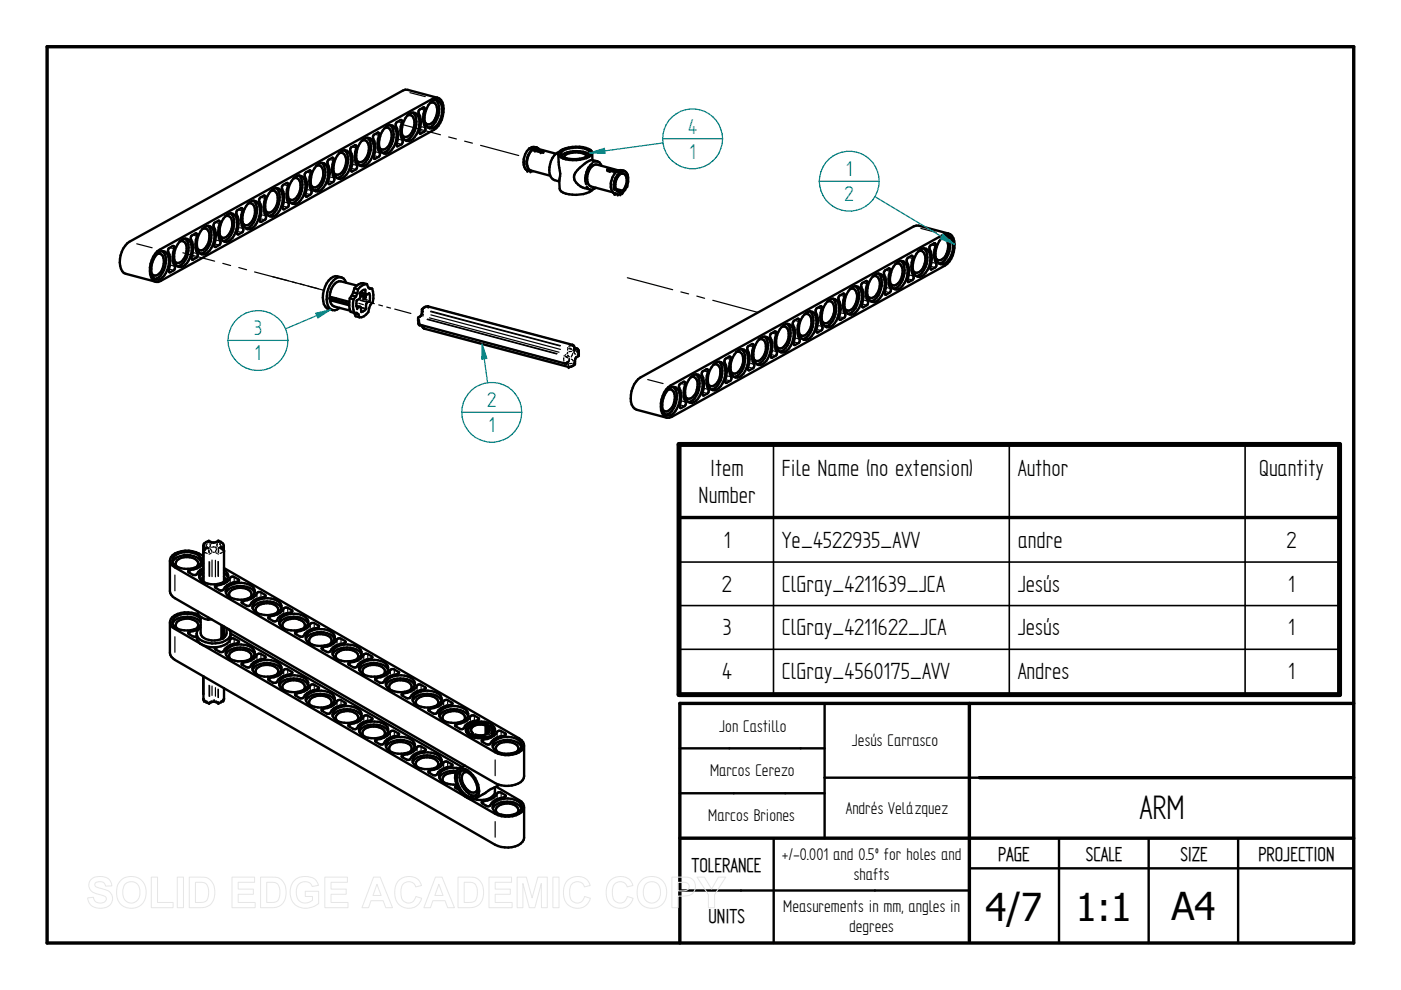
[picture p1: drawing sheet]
<svg xmlns="http://www.w3.org/2000/svg" width="297mm" height="210mm" viewBox="0 0 297 210" stroke-linecap="round" stroke-linejoin="round" font-family="sans-serif">
<defs><g id="words">
<g font-size="8.1">
<text x="241.6" y="173.7">ARM</text>
<text x="208.9" y="195.3">4/7</text>
<text x="228.1" y="195.3">1:1</text>
<text x="248.4" y="195.1">A4</text>
</g>
<g font-size="5.6">
<text x="150.6" y="100.9">Item</text>
<text x="165.8" y="100.9">File Name (no extension)</text>
<text x="215.8" y="100.9">Author</text>
<text x="267" y="100.9">Quantity</text>
<text x="148.1" y="106.6">Number</text>
<text x="153.5" y="116.2">1</text>
<text x="165.8" y="116.2">Ye_4522935_AVV</text>
<text x="215.8" y="116.2">andre</text>
<text x="272.8" y="116.2">2</text>
<text x="153.1" y="125.5">2</text>
<text x="165.8" y="125.5">ClGray_4211639_JCA</text>
<text x="215.8" y="125.5">Jesús</text>
<text x="273.1" y="125.5">1</text>
<text x="153.2" y="134.7">3</text>
<text x="165.8" y="134.7">ClGray_4211622_JCA</text>
<text x="215.8" y="134.7">Jesús</text>
<text x="273.1" y="134.7">1</text>
<text x="153.1" y="144">4</text>
<text x="165.8" y="144">ClGray_4560175_AVV</text>
<text x="215.8" y="144">Andres</text>
<text x="273.1" y="144">1</text>
</g>
<g font-size="5.1" fill="#008080">
<text x="145.9" y="28.4">4</text>
<text x="146.2" y="33.7">1</text>
<text x="179.4" y="37.4">1</text>
<text x="179.1" y="42.6">2</text>
<text x="53.9" y="71.1">3</text>
<text x="54.1" y="76.4">1</text>
<text x="103.3" y="86.4">2</text>
<text x="103.6" y="91.7">1</text>
</g>
<g font-size="4.8">
<text x="146.6" y="184.8">TOLERANCE</text>
<text x="211.6" y="182.5">PAGE</text>
<text x="230.2" y="182.5">SCALE</text>
<text x="250.3" y="182.5">SIZE</text>
<text x="266.8" y="182.5">PROJECTION</text>
<text x="150.2" y="195.8">UNITS</text>
</g>
<g font-size="4.1">
<text x="152.5" y="155.1">Jon Castillo</text>
<text x="180.6" y="158.2">Jesús Carrasco</text>
<text x="150.5" y="164.5">Marcos Cerezo</text>
<text x="179.3" y="172.6">Andrés Velázquez</text>
<text x="150.2" y="174.1">Marcos Briones</text>
<text x="165.8" y="182.4">+/-0.001 and 0.5º for holes and</text>
<text x="181" y="186.6">shafts</text>
<text x="166.1" y="193.5">Measurements in mm, angles in</text>
<text x="180" y="197.6">degrees</text>
</g>
</g></defs>
<path d="M10 9.9h277v190h-277zM205.5 149.1v50.5M287 149.1h-142.9v50.8M144.1 177.7h142.9M207.6 164.9h79.4" fill="none" stroke="#000" stroke-width=".72"/>
<g fill="none" stroke="#000" stroke-width=".51">
<path d="M58.5 39.9a3.1 3.1 0 0 1 .6 3.3 3.1 3.1 0 0 1-2.1 2.6M60 39.2l.9-.4 .1 .6a5 5 0 0 0 .3 3.9l-.2 .5-.9 .6-.3-.2v-.4a4.6 4.6 0 0 0-.1-3.9zM62.2 37.8a1.14 1.14 0 0 1 1.2 .3 1.14 1.14 0 0 1 .3 1.2 3.2 3.2 0 0 1-1.7 3.1l-.6-.2-.3-.2M62.2 37.8a1.32 1.32 0 0 1 1.5-.5 1.32 1.32 0 0 1 1 1.2 4.7 4.7 0 0 1-1.8 4.6 1.37 1.37 0 0 1-1.8-1.4 4.9 4.9 0 0 1 1.1-3.9zM63.4 37.2a3.1 3.1 0 0 1 .6 3.3 3.1 3.1 0 0 1-2.2 2.6M64.9 36.5l.8-.4 .2 .6a5 5 0 0 0 .2 3.9l-.1 .5-.9 .6-.3-.1v-.5a4.8 4.8 0 0 0-.2-3.9zM67.1 35.2a1.14 1.14 0 0 1 1.2 .2 1.14 1.14 0 0 1 .2 1.2 3.2 3.2 0 0 1-1.7 3.2l-.6-.2-.2-.3M67.1 35.2a1.32 1.32 0 0 1 1.4-.6 1.32 1.32 0 0 1 1 1.3 4.7 4.7 0 0 1-1.7 4.6 1.37 1.37 0 0 1-1.9-1.5 4.9 4.9 0 0 1 1.2-3.8zM68.2 34.5a3.4 3.4 0 0 1 .4 4 2.87 2.87 0 0 1-2 1.9M69.7 33.9l.9-.5 .1 .6a5 5 0 0 0 .2 4l-.1 .4-.9 .6-.3-.1v-.5a4.8 4.8 0 0 0-.2-3.9zM71.9 32.5a1.32 1.32 0 0 1 1.5-.6 1.32 1.32 0 0 1 .9 1.3 4.2 4.2 0 0 1-2.1 4.7 1.8 1.8 0 0 1-1.5-2.2 4.9 4.9 0 0 1 1.2-3.2zM71.9 32.5a.97 .97 0 0 1 1.4 .9 3.2 3.2 0 0 1-1.6 3.6h-.4l-.5-.3"/>
<path d="M73 31.9a3.4 3.4 0 0 1 .4 4 2.87 2.87 0 0 1-1.9 1.9M74.5 31.2l.9-.4 .1 .6a4.8 4.8 0 0 0 .2 3.9l-.1 .5-.9 .5-.2-.1v-.4a5 5 0 0 0-.3-4zM76.7 29.8a1.32 1.32 0 0 1 1.5-.6 1.32 1.32 0 0 1 1 1.3 4.5 4.5 0 0 1-1.7 4.6 1.35 1.35 0 0 1-1.9-1.4 4.9 4.9 0 0 1 1.1-3.9zM76.7 29.8a.94 .94 0 0 1 1.4 .9 3.2 3.2 0 0 1-1.6 3.7h-.3l-.6-.4M77.8 29.2a3.3 3.3 0 0 1 .4 4 2.87 2.87 0 0 1-1.9 1.9M79.2 28.7l1-.6 .1 .6a4.8 4.8 0 0 0 .3 3.9v.3a1.48 1.48 0 0 1-1.2 .8l-.1-.6a5 5 0 0 0-.2-3.9zM81.5 27.2a1.35 1.35 0 0 1 1.5-.6 1.35 1.35 0 0 1 1 1.2 4.6 4.6 0 0 1-1.7 4.6 1.35 1.35 0 0 1-1.9-1.4 5.2 5.2 0 0 1 1.1-3.8zM81.6 27.2a.94 .94 0 0 1 1.4 .9 3.3 3.3 0 0 1-1.7 3.6l-.6-.1-.2-.3M82.7 26.5a3.3 3.3 0 0 1 .4 4 2.87 2.87 0 0 1-2 1.9M84 26l1.1-.6 .1 .6a4.8 4.8 0 0 0 .2 3.9l-.3 .7-.7 .4-.3-.1v-.5a5 5 0 0 0-.2-3.9zM86.4 24.5a1.35 1.35 0 0 1 1.4-.6 1.35 1.35 0 0 1 1.1 1.2 4.6 4.6 0 0 1-1.8 4.7 1.35 1.35 0 0 1-1.9-1.5 5.2 5.2 0 0 1 1.2-3.8zM86.4 24.5a.98 .98 0 0 1 1.4 .9 3.3 3.3 0 0 1-1.7 3.6l-.6-.1-.2-.3"/>
<path d="M87.5 23.9a3.3 3.3 0 0 1 .4 4 3.2 3.2 0 0 1-1.9 1.9M88.9 23.3l1-.5 .1 .6a4.9 4.9 0 0 0 .2 3.9l-.2 .6-.9 .5-.2-.7a4.9 4.9 0 0 0-.2-3.9zM91.2 21.8a1.33 1.33 0 0 1 1.5-.6 1.33 1.33 0 0 1 1 1.3 4.6 4.6 0 0 1-1.8 4.6 1.39 1.39 0 0 1-1.9-1.4 5.2 5.2 0 0 1 1.2-3.9zM91.2 21.8a.98 .98 0 0 1 1.4 .9 3.3 3.3 0 0 1-1.6 3.7h-.4l-.5-.4M92.4 21.2a4 4 0 0 1-.4 5.1l-.4 .4-.8 .4M92.8 20.7l-6.4-1.6-.5-.1-.5 .2-58 32.1a5.1 5.1 0 0 0-1.5 6.2l.7 .5 6.4 1.7M111.9 36.2l.5 .1M112.2 31.5a4.2 4.2 0 0 0-1.2 3.4l.3 .8 .5 .5M112.3 31.5l.5 .1 .1 .2M112.5 36.3h.5M112.7 31.2v.4M112.7 31.2h.7"/>
<path d="M112.7 31.8a3.9 3.9 0 0 0-.9 3.6M112.8 31.2l.4 .1 .1 .2M112.9 31.8a3.3 3.3 0 0 0-.7 4.2l4.4 1.3M112.9 31.8l1.7 .5M112.9 31.8l1.9 .5M113.3 31.2l.4 .1M113.3 31.5l1.8 .5M113.3 31.5h.5l4.1 1.1M113.7 31.3l.6 .3M114.6 32.3h.1M114.9 32.3h.1M115 32.2h.1"/>
<path d="M116.5 36.7l.3 .8M116.8 34.2l-.3 1.3v1.1M116.8 37.6l.8 .6 1 .3M118.1 32.4l-.5 .5-.8 1.3M118.4 32.7l.2 2.9a5.1 5.1 0 0 1 0 2.7l.1 1.7a1.48 1.48 0 0 0 1.3 1.1 7.8 7.8 0 0 0 5.4-.6l.3-.3M118.5 32.3l-.3 .1M118.5 32.2a6.7 6.7 0 0 1 6.7-.4 .71 .71 0 0 1 .1 1.2 6.8 6.8 0 0 1-6.4 .4 .74 .74 0 0 1-.4-1.2zM119.2 32.1a5.7 5.7 0 0 1 5.6-.1l.2 .3a1.04 1.04 0 0 1-.9 1 6.3 6.3 0 0 1-4.9-.1 .64 .64 0 0 1 0-1.1zM124.4 33.2a1.11 1.11 0 0 0-1.2-.8h-1.8a1.82 1.82 0 0 0-1.8 1M124.4 39.6a1.15 1.15 0 0 0 1.9 .2M124.9 32.8a5.6 5.6 0 0 0-5.9 .2M125.6 32.4v1.5"/>
<path d="M125.6 34.6a4.7 4.7 0 0 0-1.4 4.4M126.7 34.2l-1.2-.3a7.7 7.7 0 0 0-3.7 3.1l-.1 .3a2.72 2.72 0 0 0 2.2 2.6l1.1 .3M126.7 34.2l-1 .1M126.7 34.2l.4 .2 .3 .4M127.4 34.9l.1 .3M128.9 36.1l1.7 .4M129 35.8h.2M129.2 35.8h.1M129.3 36.2h.1M129.4 35.8l1.8 .4M130.7 36.4a4.2 4.2 0 0 0-1.2 3.4l.4 1M130.8 36.4l.4 .1 .2 .6a2.84 2.84 0 0 0-.6 3.4"/>
<path d="M131.2 36.2l-4.7-1.3a2.72 2.72 0 0 0-2 3.2 1.44 1.44 0 0 0 .8 1.4l4.6 1.3M131.2 36.1h.7M131.2 36.7a4 4 0 0 0-.9 3.6M131.3 36.1l.4 .1 .1 .6M131.4 36.7l.4 .1M131.8 36.1l.4 .1M131.8 36.8a.88 .88 0 0 1 1 1 3.1 3.1 0 0 1-.8 2.6M132.2 36.2a2.22 2.22 0 0 1 .9 2.9l-.1 .4M132.9 39.5l-.4 .8-.6 .6h-.4M33.3 53.9a.94 .94 0 0 1 1.4 .9 3.2 3.2 0 0 1-1.6 3.6h-.4l-.5-.4M33.3 53.9a1.32 1.32 0 0 1 1.4-.6 1.32 1.32 0 0 1 1 1.2 4.3 4.3 0 0 1-2.1 4.8 1.75 1.75 0 0 1-1.5-2.3 4.7 4.7 0 0 1 1.2-3.1zM33.3 53.3l58.5-32.4a1.49 1.49 0 0 1 2.2 1.4 5.3 5.3 0 0 1-2 5.2l-57.9 32.1a1.51 1.51 0 0 1-2.3-1.4 5.8 5.8 0 0 1 1.5-4.9z"/>
<path d="M34.4 53.3a3.8 3.8 0 0 1 .1 4.5 2.33 2.33 0 0 1-1.7 1.3M35.7 52.7l1.1-.5h.1v.5a4.4 4.4 0 0 0 .2 3.9l-.1 .6-.9 .5-.3-.1v-.4a5 5 0 0 0-.2-4zM38.1 51.2a1.32 1.32 0 0 1 1.5-.6 1.32 1.32 0 0 1 1 1.3 4.6 4.6 0 0 1-1.8 4.6 1.16 1.16 0 0 1-1.7-.9 4.7 4.7 0 0 1 1-4.4zM38.1 51.2a1.17 1.17 0 0 1 1.2 .3 1.17 1.17 0 0 1 .3 1.2 3.2 3.2 0 0 1-1.7 3.1h-.4l-.5-.5M39.2 50.6a3.8 3.8 0 0 1 .1 4.6 2.33 2.33 0 0 1-1.6 1.3M40.6 50l1-.5 .1 .1v.5a4.5 4.5 0 0 0 .2 3.9l-.1 .5-.9 .5-.3-.1v-.5a4.5 4.5 0 0 0-.2-3.9zM42.9 48.6a1.31 1.31 0 0 1 1.5-.7 1.31 1.31 0 0 1 1 1.3 4.6 4.6 0 0 1-1.8 4.6 1.35 1.35 0 0 1-1.8-1.4 4.8 4.8 0 0 1 1.1-3.8zM42.9 48.5a1.17 1.17 0 0 1 1.2 .3 1.17 1.17 0 0 1 .3 1.2 3.2 3.2 0 0 1-1.7 3.1h-.4l-.5-.4M44.1 47.9a3.8 3.8 0 0 1 0 4.6 2.33 2.33 0 0 1-1.6 1.3M45.4 47.4l1-.6 .2 .6a4.5 4.5 0 0 0 .2 3.9l-.2 .5-.8 .6-.3-.1v-.5a4.5 4.5 0 0 0-.2-3.9zM47.7 45.8a1.16 1.16 0 0 1 1.2 .3 1.16 1.16 0 0 1 .3 1.2 3.2 3.2 0 0 1-1.7 3.1h-.3l-.6-.4M47.7 45.9a1.31 1.31 0 0 1 1.5-.7 1.31 1.31 0 0 1 1 1.3 4.6 4.6 0 0 1-1.7 4.6 1.35 1.35 0 0 1-1.9-1.4 4.8 4.8 0 0 1 1.1-3.8z"/>
<path d="M48.9 45.2a4 4 0 0 1-.3 5.1l-.4 .5-.9 .3M50.2 44.7l1.1-.6 .1 .6a4.9 4.9 0 0 0 .2 3.9l-.1 .5-.9 .6-.3-.1v-.5a4.4 4.4 0 0 0-.2-3.9zM52.6 43.2a1.32 1.32 0 0 1 1.5-.6 1.32 1.32 0 0 1 .9 1.3 4.6 4.6 0 0 1-1.7 4.6 1.37 1.37 0 0 1-1.9-1.5 4.9 4.9 0 0 1 1.2-3.8zM52.6 43.2a1.16 1.16 0 0 1 1.2 .2 1.16 1.16 0 0 1 .3 1.2 3.2 3.2 0 0 1-1.7 3.2h-.4l-.5-.5M53.7 42.5a4 4 0 0 1-.3 5.2l-.4 .4-.8 .3M55.2 41.9l.9-.5 .1 .6a5 5 0 0 0 .2 4l-.1 .5-.9 .5-.3-.1v-.5a4.4 4.4 0 0 0-.2-3.9zM57.4 40.5a1.16 1.16 0 0 1 1.2 .3 1.16 1.16 0 0 1 .3 1.2 2.72 2.72 0 0 1-2 3.1l-.6-.4M57.4 40.5a1.32 1.32 0 0 1 1.5-.6 1.32 1.32 0 0 1 1 1.3 4.7 4.7 0 0 1-1.8 4.6 1.37 1.37 0 0 1-1.8-1.5 4.9 4.9 0 0 1 1.1-3.8zM72.3 58.8a2.26 2.26 0 0 0-3 1.3 5.1 5.1 0 0 0-.3 4.9l.3 .4 1.2 .3M73.4 59.9a1.47 1.47 0 0 0-1.2-1.1 1.47 1.47 0 0 0-1.5 .7 5.2 5.2 0 0 0-.9 5.7l.7 .5M129.9 40.8l.4 .3M130.3 41.1h.1"/>
<path d="M130.4 41.1l.5 .1M130.6 40l1.4 .4M130.8 40.5l.6 .1M130.8 40.5l.7 .2M131 41.2h.5M131.5 40.7v.4M132 40.4v.5M182.8 60l.9-.4 .2 .6a5 5 0 0 0 .2 3.9l-.2 .5-.9 .6-.2-.2v-.4a4.8 4.8 0 0 0-.2-3.9zM185 58.6a1.32 1.32 0 0 1 1.5-.6 1.32 1.32 0 0 1 1 1.3 4.5 4.5 0 0 1-1.7 4.6 1.39 1.39 0 0 1-1.9-1.5 4.9 4.9 0 0 1 1.1-3.8zM185.1 58.6a.94 .94 0 0 1 1.4 .9 3.3 3.3 0 0 1-1.7 3.7l-.6-.2-.3-.2M186.2 58a3.4 3.4 0 0 1 .4 4 2.87 2.87 0 0 1-2 1.9M187.7 57.3l.8-.4 .2 .6a5 5 0 0 0 .2 3.9v.3a1.59 1.59 0 0 1-1.2 .8l-.1-.6a5 5 0 0 0-.2-3.9z"/>
<path d="M189.9 56a1.35 1.35 0 0 1 1.5-.6 1.35 1.35 0 0 1 1 1.2 4.7 4.7 0 0 1-1.8 4.7 1.39 1.39 0 0 1-1.9-1.5 5.4 5.4 0 0 1 1.2-3.8zM189.9 56a.94 .94 0 0 1 1.4 .9 3.3 3.3 0 0 1-1.7 3.6l-.6-.1-.2-.3M191 55.3a3.4 3.4 0 0 1 .4 4 2.87 2.87 0 0 1-2 1.9M192.5 54.7l.9-.5 .1 .6a5 5 0 0 0 .2 4v.2a1.59 1.59 0 0 1-1.2 .8l-.1-.6a5 5 0 0 0-.2-3.9zM194.7 53.3a1.35 1.35 0 0 1 1.5-.6 1.35 1.35 0 0 1 1 1.3 4.6 4.6 0 0 1-1.8 4.5 1.35 1.35 0 0 1-1.9-1.4 5.4 5.4 0 0 1 1.2-3.8zM194.7 53.3a.94 .94 0 0 1 1.4 .9 3.2 3.2 0 0 1-1.6 3.6l-.7-.1-.2-.3M195.8 52.7a3.3 3.3 0 0 1 .4 3.9 2.92 2.92 0 0 1-1.9 1.9M197.2 52.1l1-.5 .1 .6a4.8 4.8 0 0 0 .2 3.8l-.2 .7-.9 .5-.1-.6a5 5 0 0 0-.2-4zM199.5 50.6a1.35 1.35 0 0 1 1.5-.6 1.35 1.35 0 0 1 1 1.3 4.3 4.3 0 0 1-2.1 4.7 1.79 1.79 0 0 1-1.6-2.2 5.7 5.7 0 0 1 1.2-3.2zM199.6 50.6a.94 .94 0 0 1 1.4 .9 3.2 3.2 0 0 1-1.7 3.7l-.6-.2-.2-.2M200.7 50a3.8 3.8 0 0 1 0 4.6 2.33 2.33 0 0 1-1.6 1.3M201.1 49.5l-6.3-1.7-1.1 .2-57.9 32.1a5.2 5.2 0 0 0-1.6 6.2l.8 .6 6.3 1.7"/>
<path d="M69.9 63.3a1.76 1.76 0 0 0 1 1.7l3.3 .9M69.9 63.3l.1-.3h.2l3.9 1M69.9 63.3l.3 .4 3.8 1M70.1 63.2h.1M70.1 63v.1M70.1 63.3l.2 .2M70.2 63.4l3.8 1M70.4 63.6l3.6 .9M71.2 63.2l.1 .5M72 65.3l-1 .5-.5-.1M74.2 63.2a4.8 4.8 0 0 0 .1 2.9l.8 .2M74.2 63.2l.8 .3"/>
<path d="M74.6 62.7l-.4 .5M74.6 62.7l.9 .2M74.9 62l.9 .2M74.9 62l-.3 .7M75 63.5a4.8 4.8 0 0 0 .1 2.8M75 66.3l.1 .1M75.1 66.4l.3 .7 .8 .2M75.1 66.4l.9 .2M75.1 61.1l-.2 .9M75.1 61.1l.8 .2M75.1 66.3h.5l.4 .3M75.5 62.9l-.5 .6"/>
<path d="M75.6 64.9l.8 .1M75.6 64.9l.1 .4M75.6 60.5l-3.3-.9a2.45 2.45 0 0 0-2.2 2.3l-.2 1.4M75.8 62.2l-.3 .7M75.9 61.3l-.1 .9M76 66.6l.2 .7M76.4 62.1l1.3 .4M76.4 62.1v.7M76.4 62.6l1 .3M76.4 62.8l-.1 .5-.7 .4v1.2M76.4 62.8l.8 .2M77.3 63h.1"/>
<path d="M77.4 62.4l.1 .1M77.4 61.4l-.7 .3-.3 .4M77.5 61.5v.7l.1 .3M77.5 62.6l.1 .1M77.6 62.7v.1M77.8 60.2l.3 .7 .3 .3h.5M77.8 60.2a2 2 0 0 0-2.7 .9M77.8 60.2a2.37 2.37 0 0 0-1.9 1.1M78.1 61l.8 .2M78.3 62.2l-.7 .3M78.3 62.2l.1 1.6-.5 .3a1.41 1.41 0 0 0-.3 1.4 .91 .91 0 0 1-1 .5l-.1-.8-.3-.1-.5 .2M78.9 61.2a5.2 5.2 0 0 1 .1 2.9l-.5 .5-.2 .7a2.11 2.11 0 0 1-2.1 2"/>
<path d="M88.7 68.5l.2 .2M88.8 68.7l.3 .2-.2-.1M89.1 68.9l30.6 8.1M89.6 69.2l.4 .4M89.6 69l.2 .6M89.8 69.6l.2 .1M90 69.7l30.7 8.1M90.6 64.9h.1M90.7 64.9a1.16 1.16 0 0 0-1.3 1.2 1.32 1.32 0 0 1-.8 1.3l.2 1.2M90.7 64.9l30.8 8.3M120.1 76.9l-.4 .1M120.5 76.7l-.4 .3"/>
<path d="M121.6 73.2l.1 .4M121.7 73.6l.1 .6M121.7 73.7l.6 .2M122.3 73.9l.2 .1M122.6 74.1v.2M122.6 74.3v1.2a1.29 1.29 0 0 0-.7 1.7 1.46 1.46 0 0 1-1.2 .6M147.6 79.4a3.8 3.8 0 0 1 0 4.5 2.33 2.33 0 0 1-1.6 1.4M148.9 78.8l1-.5 .2 .6a4.4 4.4 0 0 0 .2 3.9l-.1 .5-.9 .5-.3-.1v-.4a5 5 0 0 0-.2-4zM151.3 77.3a1.16 1.16 0 0 1 1.1 .3 1.16 1.16 0 0 1 .3 1.2 3.1 3.1 0 0 1-1.7 3.1h-.3l-.5-.4M151.3 77.3a1.32 1.32 0 0 1 1.4-.6 1.32 1.32 0 0 1 1 1.3 4.3 4.3 0 0 1-2.1 4.8 1.39 1.39 0 0 1-1.5-1.6 4.9 4.9 0 0 1 1.2-3.9zM152.4 76.7a3.8 3.8 0 0 1 0 4.6 2.33 2.33 0 0 1-1.6 1.3M153.7 76.2l1.1-.6 .1 .1v.5a4.4 4.4 0 0 0 .2 3.9l-.1 .5-.9 .6-.3-.1v-.5a4.5 4.5 0 0 0-.2-3.9z"/>
<path d="M156.1 74.7a1.32 1.32 0 0 1 1.4-.6 1.32 1.32 0 0 1 1 1.2 4.6 4.6 0 0 1-1.7 4.6 1.31 1.31 0 0 1-1.4-.1 1.31 1.31 0 0 1-.5-1.3 4.8 4.8 0 0 1 1.2-3.8zM156.1 74.6a1.2 1.2 0 0 1 1.5 1.5 3.2 3.2 0 0 1-1.7 3.1h-.4l-.5-.4M157.2 74a3.1 3.1 0 0 1 .6 3.3 3.3 3.3 0 0 1-2.1 2.6M158.5 73.5l1.1-.6 .1 .1v.5a4.4 4.4 0 0 0 .2 3.9l-.1 .5-.9 .6-.3-.1v-.5a4.5 4.5 0 0 0-.2-3.9zM159.8 76.1l.5 .4M160.9 72a1.32 1.32 0 0 1 1.5-.6 1.32 1.32 0 0 1 1 1.2 4.6 4.6 0 0 1-1.8 4.7 1.37 1.37 0 0 1-1.8-1.5 4.8 4.8 0 0 1 1.1-3.8zM160.9 72a1.17 1.17 0 0 1 1.2 .2 1.17 1.17 0 0 1 .3 1.2 3.2 3.2 0 0 1-1.7 3.1h-.4M162 71.4a3.1 3.1 0 0 1 .6 3.3 3.3 3.3 0 0 1-2.1 2.6M163.4 70.8l1-.5 .1 .1v.5a4.9 4.9 0 0 0 .3 3.9l-.2 .5-.9 .5-.3-.1v-.5a4.5 4.5 0 0 0-.2-3.9zM165.7 69.3a1.31 1.31 0 0 1 1.5-.6 1.31 1.31 0 0 1 1 1.3 4.6 4.6 0 0 1-1.7 4.6 1.37 1.37 0 0 1-1.9-1.4 4.8 4.8 0 0 1 1.1-3.9zM165.7 69.3a1.17 1.17 0 0 1 1.2 .3 1.17 1.17 0 0 1 .3 1.2 3.2 3.2 0 0 1-1.7 3.1h-.3l-.6-.5M166.9 68.7a4 4 0 0 1-.3 5.1l-.4 .4-.9 .3"/>
<path d="M168.4 68l.8-.4 .2 .6a4.9 4.9 0 0 0 .2 3.9l-.1 .5-.9 .6-.3-.1v-.5a4.5 4.5 0 0 0-.2-3.9zM170.6 66.7a1.31 1.31 0 0 1 1.4-.7 1.31 1.31 0 0 1 1 1.3 4.6 4.6 0 0 1-1.7 4.6 1.37 1.37 0 0 1-1.9-1.4 4.8 4.8 0 0 1 1.2-3.8zM170.6 66.6a1.16 1.16 0 0 1 1.1 .3 1.16 1.16 0 0 1 .3 1.2 3.2 3.2 0 0 1-1.7 3.1h-.3l-.5-.4M171.7 66a4 4 0 0 1-.3 5.1l-.4 .4-.9 .4M173.2 65.3l.9-.4 .1 .6a5 5 0 0 0 .2 3.9l-.1 .5-.9 .6-.3-.1v-.5a4.6 4.6 0 0 0-.2-3.9zM175.4 64a1.32 1.32 0 0 1 1.5-.6 1.32 1.32 0 0 1 .9 1.2 4.6 4.6 0 0 1-1.7 4.7 1.37 1.37 0 0 1-1.9-1.5 4.9 4.9 0 0 1 1.2-3.8zM175.4 64a1.14 1.14 0 0 1 1.2 .2 1.14 1.14 0 0 1 .3 1.2 3.2 3.2 0 0 1-1.7 3.1h-.4l-.5-.4M176.5 63.3a3.4 3.4 0 0 1 .4 4 2.87 2.87 0 0 1-1.9 1.9M178 62.7l.9-.5 .1 .6a5 5 0 0 0 .2 4l-.1 .5-.9 .5-.2-.1-.1-.5a4.6 4.6 0 0 0-.1-3.9zM180.2 61.3a.98 .98 0 0 1 1.4 .9 3.3 3.3 0 0 1-1.6 3.7l-.6-.2-.3-.3M180.2 61.3a1.32 1.32 0 0 1 1.5-.6 1.32 1.32 0 0 1 1 1.3 4.5 4.5 0 0 1-1.7 4.6 1.39 1.39 0 0 1-1.9-1.5 4.9 4.9 0 0 1 1.1-3.8zM181.4 60.7a3.4 3.4 0 0 1 .3 3.9 2.87 2.87 0 0 1-1.9 1.9"/>
<path d="M141.6 82.7a.94 .94 0 0 1 1.4 .9 3.2 3.2 0 0 1-1.6 3.6l-.7-.1-.2-.3M141.6 82.7a1.32 1.32 0 0 1 1.5-.6 1.32 1.32 0 0 1 1 1.3 4.7 4.7 0 0 1-1.8 4.6 1.22 1.22 0 0 1-1.7-.9 4.7 4.7 0 0 1 1-4.4zM141.6 82.1l58.5-32.4a1.49 1.49 0 0 1 2.2 1.4 5.3 5.3 0 0 1-1.9 5.2l-58 32.1a1.55 1.55 0 0 1-2.2-1.4 5.7 5.7 0 0 1 1.4-4.9zM142.7 82a4 4 0 0 1-.3 5.2l-.4 .3-.8 .4M144.2 81.4l.9-.5 .1 .6a4.5 4.5 0 0 0 .3 4l-.3 .6-.8 .4-.3-.1v-.5a5 5 0 0 0-.2-3.9zM146.4 80a1.16 1.16 0 0 1 1.2 .3 1.16 1.16 0 0 1 .3 1.1v.6a2.43 2.43 0 0 1-2.1 2.5l-.5-.3M146.4 80a1.32 1.32 0 0 1 1.5-.6 1.32 1.32 0 0 1 1 1.3 4.3 4.3 0 0 1-2.2 4.7 1.39 1.39 0 0 1-1.4-1.6 4.9 4.9 0 0 1 1.1-3.8zM36.1 119.1l.5 .8 .5 .4 67.9 39.2a5.4 5.4 0 0 0 5.6-.4l.5-.9M36.6 119.2a3.4 3.4 0 0 1 3.7-1.5 2.89 2.89 0 0 1 2.4 1.5M36.9 118a4.5 4.5 0 0 1 5.3-.1 1.3 1.3 0 0 1 .5 1.2 1.3 1.3 0 0 1-.9 1 4.5 4.5 0 0 1-4.9-.5 1.12 1.12 0 0 1 0-1.6zM43.1 119.4a4 4 0 0 1-3 1.5l-.2 .3a1.72 1.72 0 0 0 1.5 .7l.3-.1a2.93 2.93 0 0 1 1.4-1.4M43.1 117.9a5.5 5.5 0 0 0-6.5-.2l-.5 .9-.1 6.7a1.93 1.93 0 0 0 1.1 1.5l67.9 39.2a5.3 5.3 0 0 0 5.8-.6l.3-.9v-6.7l-.5-.9-.5-.4-62.6-36.1"/>
<path d="M43.1 116.6v6.8M43.2 116.5v.1M43.3 115.3l-.2 .4v7.6M43.9 116.1l-.6 .3M46.8 116l.4 .3M47.2 116.2l.3 .6v6.5M47.3 115.2l.2 .5v.9M47.3 115.3l-1-.7a1.68 1.68 0 0 1-2.1 .1l-1 .6M36.1 132.2l.5 .8 .5 .4 67.9 39.2a5.1 5.1 0 0 0 5.9-.8l.2-.5M37.5 120.1a1 1 0 0 1 .4-1.6 3.3 3.3 0 0 1 4 .6l.1 .4-.3 .6M37.5 133.2a1.18 1.18 0 0 1 .9-1.8 3.2 3.2 0 0 1 3.5 .8l.1 .3-.3 .7M41.9 129.6v.6a3.5 3.5 0 0 0 2.3 1.2"/>
<path d="M42.1 133.4l-.3 .5-.1 .5M42.1 130.3a5.1 5.1 0 0 0-5.9 .9l-.1 .5-.1 6.7a1.93 1.93 0 0 0 1.1 1.5l67.9 39.2a5.2 5.2 0 0 0 5.8-.6l.3-.9v-6.7l-.2-.5-.8-.8-4.9-2.8M42.1 133.4l-1.8 .5-.4 .4a2.04 2.04 0 0 0 1.6 .7l.2-.1M42.5 133l-.4 .4M42.5 130.8v3.4a2.29 2.29 0 0 0 2.4 1.6 4.6 4.6 0 0 0 2.4-.5M42.5 132.5l-.8 .7M42.5 131.3a4.3 4.3 0 0 0-5.6-.2 1.39 1.39 0 0 0 .9 2.3 5.1 5.1 0 0 0 3.9-.2M42.5 132a4.3 4.3 0 0 0-5.7-.2l-.2 .4M43.1 121.5l-.4 .3-.5 .6M43.1 122.2a.83 .83 0 0 0 .1 1.2M43.1 120.8a1.31 1.31 0 0 0-.9 1.2 1.31 1.31 0 0 0 .7 1.2 4.3 4.3 0 0 0 5.3-.4 1.25 1.25 0 0 0-.7-1.9M44.2 130.9v.5"/>
<path d="M44.8 131.3l-.6 .1M45.6 124.3l.4-.1a3.2 3.2 0 0 0 2.9-1.9h.5l1.1 .6 .2 .2-.2 .2a3.5 3.5 0 0 0-3.2 1.8l-.2 .1a1.72 1.72 0 0 1-1.5-.7zM46.9 132.5v2.7l.4 .1M47.2 134.9v.1M47.2 134.8v.1M47.3 132.7v2M47.5 121.5l.8 .9M47.5 122.2l.2 .8-.3 .4M47.5 132.8v2l-.2 .5M47.9 125.7a3 3 0 0 1 3.1-1.5 3.1 3.1 0 0 1 3 1.5M48 133.2v1.4l-.7 .7M48.2 124.5a4.3 4.3 0 0 1 5.6 .3 1.55 1.55 0 0 1-1.3 2.1 4.5 4.5 0 0 1-4.3-.7 1.12 1.12 0 0 1 0-1.7z"/>
<path d="M48.2 137.6a4.4 4.4 0 0 1 5.3-.1 1.33 1.33 0 0 1-.4 2.2 4.5 4.5 0 0 1-4.9-.5 1.12 1.12 0 0 1 0-1.6zM48.5 133.4a1.47 1.47 0 0 1-.8 2.4 5.1 5.1 0 0 1-5.7-.6l-.3-.8M48.8 126.7a1.14 1.14 0 0 1-.1-1.2 1.14 1.14 0 0 1 1-.7 3.2 3.2 0 0 1 3.6 .8v.7l-.2 .4M48.8 139.7a1 1 0 0 1 .4-1.6 3.3 3.3 0 0 1 4.1 .6v.7l-.2 .3M48.8 135.6l.4-.3 .5 .1 .8 .5 .2 .3-.2 .1a3.8 3.8 0 0 0-3.2 1.9l-.5 .1-1.1-.6-.1-.3 .4-.2M48.9 134.3l49.1 28.3M48.9 134.4a2.23 2.23 0 0 1-2 2.6 5.1 5.1 0 0 1-4.9-.9l-.2-.5-.1-1.2M51.3 127.6l.3-.2a3.3 3.3 0 0 0 3-1.8l.2-.1a2.05 2.05 0 0 1 1.5 .7l-.1 .3-.3 .1a3.2 3.2 0 0 0-2.9 1.8l-.3 .1a2.2 2.2 0 0 1-1.5-.7zM53.5 128.9a3.9 3.9 0 0 1 5.1-1l.5 .3 .5 .7M53.8 127.8a4.2 4.2 0 0 1 5.7 .2 1.28 1.28 0 0 1-.8 1.9 4.5 4.5 0 0 1-4.9-.4 1.12 1.12 0 0 1 0-1.7zM54 138.8a3.5 3.5 0 0 0-3.8-1.5 2.89 2.89 0 0 0-2.3 1.5M54.5 129.9a1.12 1.12 0 0 1-.2-1.2 1.12 1.12 0 0 1 1.1-.6 3.2 3.2 0 0 1 3.5 .8l.1 .3-.3 .8"/>
<path d="M57.1 130.7h.2a3.4 3.4 0 0 0 3-1.8l.2-.1a1.72 1.72 0 0 1 1.5 .7v.2l-.4 .2a3.1 3.1 0 0 0-3 1.8h-.2a2.05 2.05 0 0 1-1.5-.7zM59.2 132.2a3.8 3.8 0 0 1 4.4-1.3 2.61 2.61 0 0 1 1.7 1.3M59.5 131.1a4.4 4.4 0 0 1 5.7 .2 1.55 1.55 0 0 1-1.4 2.1 3.8 3.8 0 0 1-4.5-1.1l-.1-.4zM60.2 133.2a1.12 1.12 0 0 1-.2-1.2 1.12 1.12 0 0 1 1-.6 3.1 3.1 0 0 1 3.6 .8v.7l-.2 .3M62.6 134.2l.3-.3a3.2 3.2 0 0 0 3-1.7l.2-.1a1.82 1.82 0 0 1 1.5 .7l-.1 .3a3.8 3.8 0 0 0-3.2 1.8l-.3 .1a2.05 2.05 0 0 1-1.4-.7zM65.1 134.4a4.3 4.3 0 0 1 5.7 .1 1.59 1.59 0 0 1-1.3 2.2 4 4 0 0 1-4.6-1.1v-.9zM65.8 136.5a1.18 1.18 0 0 1 .9-1.9 3.4 3.4 0 0 1 3.5 .8l.1 .7-.3 .4M68.2 137.4l.2-.1a3.8 3.8 0 0 0 3.2-1.9l.2-.1a2.05 2.05 0 0 1 1.5 .8l-.4 .3a3.2 3.2 0 0 0-3 1.8h-.7l-.9-.5zM70.8 137.6a4.3 4.3 0 0 1 5.7 .2 1.29 1.29 0 0 1-.8 1.9 4.4 4.4 0 0 1-4.9-.5 1.12 1.12 0 0 1 0-1.6zM70.9 135.5a3.3 3.3 0 0 0-3.7-1.4 3 3 0 0 0-2.3 1.4M71.5 139.7a.95 .95 0 0 1 .4-1.6 3.2 3.2 0 0 1 4 .6l.1 .4-.3 .6M76.6 138.8a3.4 3.4 0 0 0-3.7-1.5 2.89 2.89 0 0 0-2.4 1.5"/>
<path d="M43.1 143.4v3.8M43.1 148.2l.2 .3M43.1 143.4l.1 5.1M47.5 145.9v2.2a1.58 1.58 0 0 1-1.2 1 1.49 1.49 0 0 0-2 0l-1-.6M51.3 140.7l.1-.2a3.8 3.8 0 0 0 3.2-1.8l.2-.1a2.05 2.05 0 0 1 1.5 .7l-.4 .4a3.2 3.2 0 0 0-2.9 1.7h-.8l-.9-.4zM53.5 142a3.1 3.1 0 0 1 3.1-1.5 3.1 3.1 0 0 1 3 1.5M53.8 140.9a4.3 4.3 0 0 1 5.7 .2 1.29 1.29 0 0 1-.8 1.9 4.4 4.4 0 0 1-4.9-.5 1.12 1.12 0 0 1 0-1.6zM54.5 143a.95 .95 0 0 1 .4-1.6 3.3 3.3 0 0 1 4 .5l.1 .4-.3 .7M56.9 143.9l.4-.2a3.2 3.2 0 0 0 3-1.8h.2a2.05 2.05 0 0 1 1.5 .7l-.2 .3h-.2a3.2 3.2 0 0 0-3 1.8l-.2 .1a1.72 1.72 0 0 1-1.5-.7zM59.2 145.3a3 3 0 0 1 3.1-1.5 3 3 0 0 1 3 1.5M59.5 144.1a4.3 4.3 0 0 1 5.7 .3 1.29 1.29 0 0 1-.8 1.9 4.5 4.5 0 0 1-4.9-.5 1.24 1.24 0 0 1 0-1.7zM60.2 146.3a1.11 1.11 0 0 1-.2-1.2 1.11 1.11 0 0 1 1-.7 3.1 3.1 0 0 1 3.6 .8v.7l-.2 .4"/>
<path d="M62.7 147.1l.2-.1a3.2 3.2 0 0 0 3-1.8l.2-.1a2.2 2.2 0 0 1 1.5 .7l-.1 .3-.3 .1a3.3 3.3 0 0 0-2.9 1.8h-.3a1.72 1.72 0 0 1-1.4-.6zM64.9 148.5a4 4 0 0 1 5-1l.8 .7 .2 .3M65.1 147.4a4.2 4.2 0 0 1 5.7 .2 1.55 1.55 0 0 1-1.3 2.2 4.6 4.6 0 0 1-4.4-.7 1.12 1.12 0 0 1 0-1.7zM65.8 149.5a1.15 1.15 0 0 1 .9-1.8 3.2 3.2 0 0 1 3.5 .8l.1 .7-.3 .3M68.2 150.5l.2-.2a3.5 3.5 0 0 0 3.2-1.8l.2-.1a1.72 1.72 0 0 1 1.5 .7l-.2 .3h-.2a3.2 3.2 0 0 0-3 1.9h-.7l-.9-.6zM70.5 151.8a3.8 3.8 0 0 1 4.5-1.3 2.37 2.37 0 0 1 1.6 1.3M70.8 150.7a4.2 4.2 0 0 1 5.7 .2 1.28 1.28 0 0 1-.8 1.9 4.5 4.5 0 0 1-4.9-.5 1.12 1.12 0 0 1 0-1.6zM71.5 152.8a1.12 1.12 0 0 1-.2-1.2 1.12 1.12 0 0 1 1-.6 3.1 3.1 0 0 1 3.6 .8l.1 .3-.3 .7M73.9 140.7l.3-.2a3.2 3.2 0 0 0 3-1.8l.3-.1a2.05 2.05 0 0 1 1.4 .7l-.3 .4a3.4 3.4 0 0 0-3 1.7h-.8l-.8-.4zM73.9 153.8l.3-.3a3.2 3.2 0 0 0 3-1.7l.3-.1a1.72 1.72 0 0 1 1.4 .7v.1l-.3 .2a3.2 3.2 0 0 0-3 1.8l-.2 .1a2.05 2.05 0 0 1-1.5-.7zM76.2 142a3.1 3.1 0 0 1 3-1.5 3.1 3.1 0 0 1 3.1 1.5M76.5 140.9a4.3 4.3 0 0 1 5.7 .2 1.37 1.37 0 0 1-.8 1.9 4.2 4.2 0 0 1-5.2-.9v-.8z"/>
<path d="M76.5 154a4.4 4.4 0 0 1 5.7 .1 1.55 1.55 0 0 1-1.4 2.2 3.9 3.9 0 0 1-4.6-1.1v-.9zM77.1 156.1a1.15 1.15 0 0 1-.1-1.2 1.15 1.15 0 0 1 1-.7 3.3 3.3 0 0 1 3.5 .8l.1 .7-.2 .4M77.1 143a.96 .96 0 0 1 .4-1.6 3.3 3.3 0 0 1 4 .5l.1 .8-.2 .3M79.5 143.9l.4-.2a3.1 3.1 0 0 0 3-1.8h.2a2.2 2.2 0 0 1 1.5 .7l-.1 .3h-.3a3.2 3.2 0 0 0-3 1.8l-.2 .1a1.72 1.72 0 0 1-1.5-.7zM79.5 157l.4-.2a3.2 3.2 0 0 0 3-1.8l.5-.1 1.2 .7-.1 .3-.3 .1a3.2 3.2 0 0 0-3 1.8l-.2 .1a2.05 2.05 0 0 1-1.5-.8zM81.8 145.3a3.4 3.4 0 0 1 3.8-1.4 2.71 2.71 0 0 1 2.3 1.4M82.1 144.1a4.3 4.3 0 0 1 5.7 .3 1.55 1.55 0 0 1-1.4 2.1 4.5 4.5 0 0 1-4.3-.7 1.12 1.12 0 0 1 0-1.7zM82.1 157.2a4.4 4.4 0 0 1 5.4-.1 1.33 1.33 0 0 1-.5 2.2 4.5 4.5 0 0 1-4.9-.5 1.12 1.12 0 0 1 0-1.6zM82.3 155.1a3.8 3.8 0 0 0-5-1l-.6 .2-.5 .8M82.8 146.3a1.14 1.14 0 0 1-.1-1.2 1.14 1.14 0 0 1 1-.7 3.2 3.2 0 0 1 3.5 .8v.7l-.2 .4M82.8 159.3a1.18 1.18 0 0 1 .9-1.8 3.4 3.4 0 0 1 3.5 .8v.7l-.2 .3M85.2 147.2l.1-.1a3.5 3.5 0 0 0 3.3-1.9l.2-.1a2.05 2.05 0 0 1 1.5 .7l-.2 .3-.2 .1a3.2 3.2 0 0 0-3 1.8h-.2a1.81 1.81 0 0 1-1.5-.6z"/>
<path d="M87.5 148.5a3.8 3.8 0 0 1 4.4-1.2 2.66 2.66 0 0 1 1.7 1.2M87.8 147.4a4.2 4.2 0 0 1 5.7 .2 1.29 1.29 0 0 1-.8 1.9 4.5 4.5 0 0 1-4.9-.4 1.12 1.12 0 0 1 0-1.7zM87.9 158.4a3.3 3.3 0 0 0-3.7-1.5 3 3 0 0 0-2.4 1.5M88.4 149.5a1.12 1.12 0 0 1-.1-1.2 1.12 1.12 0 0 1 1-.6 2.74 2.74 0 0 1 3.7 1.1l-.3 .7M91 150.3h.2a3.2 3.2 0 0 0 3-1.8l.2-.1a1.81 1.81 0 0 1 1.5 .7l-.1 .3a3.5 3.5 0 0 0-3.3 1.9h-.2a2.05 2.05 0 0 1-1.5-.7zM93.2 151.8a3.8 3.8 0 0 1 5-1l.9 .6 .2 .4M93.4 150.7a4.2 4.2 0 0 1 5.7 .2 1.55 1.55 0 0 1-1.4 2.1 3.9 3.9 0 0 1-4.5-1.1v-.8zM94.1 152.8a1.15 1.15 0 0 1 .9-1.8 3.2 3.2 0 0 1 3.5 .8v.7l-.2 .3M96.5 153.8l.4-.3a3.4 3.4 0 0 0 3-1.7l.2-.1a1.72 1.72 0 0 1 1.5 .7v.1l-.4 .2a3.1 3.1 0 0 0-3 1.8l-.2 .1a2.2 2.2 0 0 1-1.5-.7zM98.8 155.1l.6-.8-.1 .3 .1 1.3M99.1 154a4.3 4.3 0 0 1 5.7 .1 1.55 1.55 0 0 1-1.4 2.2 3.9 3.9 0 0 1-4.6-1.1v-.9zM99.3 155l.1 .4"/>
<path d="M99.5 154.2v.1M100.2 155.4l-.4 .2v.5M100.2 155.4v.9M100.7 156l1.3 .2 .7-.1M103 153.8v1.9M103 153.8l.3-.2a3.7 3.7 0 0 0-3.7 .5M103 153.8a2.66 2.66 0 0 0-3 .6l-.1 .3 .3 .7M103.1 157.8a.65 .65 0 0 0 .9-.2 3.6 3.6 0 0 1 3.1-1.7l.1-.3-.9-.6a.65 .65 0 0 0-.9 .2 3.9 3.9 0 0 1-3.1 1.7l-.2 .1 .2 .3 .8 .5M103.2 154.3v1.3M103.2 154.3l.3 .1M103.4 153.6l-.2 .7M103.4 153.9l.4 .1"/>
<path d="M103.5 154.1v1.3M103.5 154.1a.9 .9 0 0 1 .3 1 .9 .9 0 0 1-.8 .6 3.5 3.5 0 0 1-2.2 0l-.4 .2-.1 .4M103.9 153.9l-.4 .2M103.9 153.9l.4 .4M104.3 154.3l.6 .8M104.3 154.3l.1 .7-.1 .4M104.5 154.9l-.2 1M104.7 157.2a4.3 4.3 0 0 1 5.7 .2 1.57 1.57 0 0 1-1.4 2.2 3.9 3.9 0 0 1-4.5-1.1l-.1-.5zM105.4 159.3a1.15 1.15 0 0 1-.1-1.2 1.15 1.15 0 0 1 1-.6 3.3 3.3 0 0 1 3.5 .8l.1 .4-.3 .6M110.6 158.4a3.4 3.4 0 0 0-3.8-1.5 2.89 2.89 0 0 0-2.3 1.5M144.1 158.7h30.7M174.8 149.1v28.6"/>
<path d="M85.2 160.3l.1-.2a3.8 3.8 0 0 0 3.3-1.8l.2-.1a2.05 2.05 0 0 1 1.5 .7l-.4 .4a3.2 3.2 0 0 0-3 1.7h-.7l-.9-.4zM87.5 161.6a3.9 3.9 0 0 1 5-1l.9 .6 .2 .4M87.8 160.5a4.3 4.3 0 0 1 5.7 .2 1.29 1.29 0 0 1-.8 1.9 4.4 4.4 0 0 1-4.9-.5 1.12 1.12 0 0 1 0-1.6zM88.4 162.6a.95 .95 0 0 1 .5-1.6 3.2 3.2 0 0 1 3.9 .5l.2 .4-.3 .7M91 163.4l.2-.1a3.2 3.2 0 0 0 3-1.8h.5l1.1 .6 .1 .2-.4 .2a3.4 3.4 0 0 0-3 1.8l-.2 .1a1.72 1.72 0 0 1-1.5-.7zM96.6 163.8h-.6a1.96 1.96 0 0 0-2.2 1.4l.3 .7M96.8 163.4a3.5 3.5 0 0 0-3.6 1.5M96.9 166.6l-.3 .1-.1 .3 .9 .6M96.9 163.4a1.98 1.98 0 0 1 2.9 .4 4.6 4.6 0 0 1 1.5 5 1.78 1.78 0 0 1-2.8 0 5.2 5.2 0 0 1-1.9-5zM97.3 163.6a2.08 2.08 0 0 1 2.8 .9 3.7 3.7 0 0 1 .8 4.1 1.78 1.78 0 0 1-2.7-.5 4.3 4.3 0 0 1-1.2-4.1zM97.5 162.9a3.8 3.8 0 0 0-4.3 1.3 1.71 1.71 0 0 0 1.6 2l2 .1M97.8 163.4a3.9 3.9 0 0 0 1.6 4.9l.5 .3 .9 .1"/>
<path d="M98.5 162.3l-1.3 .8M99.1 163.7a.97 .97 0 0 0-1.2 1.2 3.2 3.2 0 0 0 2.6 3.2l.5-.4 .2-.3M103.1 170.9a.6 .6 0 0 0 .9-.2 3.7 3.7 0 0 1 3.1-1.7l.1-.3a2.05 2.05 0 0 0-1.5-.7l-.2 .1a3.5 3.5 0 0 1-3.2 1.8l-.2 .3 1 .7M104.5 171.4a3.8 3.8 0 0 1 4.4-1.3 2.66 2.66 0 0 1 1.7 1.3M104.7 170.3a4.3 4.3 0 0 1 5.7 .2 1.28 1.28 0 0 1-.8 1.9 4.6 4.6 0 0 1-4.9-.5 1.24 1.24 0 0 1 0-1.6zM104.9 167l-.8 .3-3.3 2M104.9 166.9a2.02 2.02 0 0 1-1.7 2.6 5.5 5.5 0 0 1-2.7 0M105.4 172.4a1.12 1.12 0 0 1-.1-1.2 1.12 1.12 0 0 1 1-.6 2.74 2.74 0 0 1 3.6 1.1l-.3 .7M105.9 166.4l-1 .6M144.1 168.2h30.7M164 177.7v22.2M207.6 164.9h-32.8"/>
<path d="M224.5 177.7v22.2M243.5 177.7v22.2M262.5 177.7v22.2M144.1 188.8h61.4M205.5 184.1h81.5"/>
</g>
<g fill="none" stroke="#000" stroke-width=".25">
<path d="M86.9 19.6l3.3 .9M60.4 39.2l.4 .1M65.2 36.5l.4 .2M69.6 38.9l.3 .1M69.9 38.4l.5 .1M70 33.9l.4 .1M70.1 37.5l.5 .2M74.5 36.3h.2M74.7 35.7l.5 .2M74.8 31.2l.5 .1M75 34.9l.4 .1M79.3 33.6l.2 .1"/>
<path d="M79.5 33.1l.5 .1M79.7 28.5l.4 .1M79.8 32.2l.5 .1M84.1 30.9l.3 .1M84.4 30.4l.4 .1M84.5 25.9l.4 .1M84.6 29.5l.5 .2M85.3 26.4l8.1 2.2M88.9 28.2l.3 .1M89.2 27.7l.5 .2M89.4 23.2l.3 .1M89.4 26.9l.5 .1"/>
<path d="M95.1 29l1.7 .5M98.5 29.9l1.7 .5M101.9 30.8l8.1 2.2M111.5 32.6a3.9 3.9 0 0 0-.4 2.5M112 35.8l.6 .4M112 32.7l-.2 .3a4 4 0 0 0-.2 2.3M112.6 36.2h.1M112.9 31.7l-.2 .1M113.1 31.2h-.2M113.6 31.4l.4 .1M113.6 31.3h-.2M115.1 32v.2"/>
<path d="M117.2 33.5a4.4 4.4 0 0 0-.7 2.7M124.4 39.4l.4 .5M124.7 35.4a5.1 5.1 0 0 0-.7 2.8M124.8 39.9h.1M126 40l-.5 .1M126.1 34.4l.4-.1 .7 .3M129.5 35.9v.2M130 37.5l-.2 .3a3.7 3.7 0 0 0-.2 2.2M130.5 37.6a4.1 4.1 0 0 0-.4 2.6M131.3 36.6l-.1 .1M131.4 36.1h.2M132.1 36.2h-.2"/>
<path d="M133 37a3.5 3.5 0 0 1-.2 2.7M29 51.7l3.3 .8M35.8 57.7h.3M36.1 57.1l.4 .1M36.2 52.6l.4 .1M36.3 56.3l.5 .1M38.8 53.6l6.7 1.8M40.6 54.9l.3 .1M40.9 54.4l.5 .2M41.1 49.9l.4 .1M41.1 53.6l.5 .1M45.5 52.3l.3 .1"/>
<path d="M45.8 51.8l.4 .1M45.9 47.2l.4 .1M46 50.9l.4 .2M47.2 55.8l1.7 .5M50.3 49.6l.3 .1M50.6 49.1l.4 .1M50.6 56.7l1.7 .5M50.7 44.5l.4 .2M50.8 48.3l.5 .1M54 57.7l13.5 3.5M55.2 46.9l.2 .1M55.4 46.4l.4 .1"/>
<path d="M55.5 41.9l.5 .1M55.7 45.6l.4 .1M57.8 58.7l3.3 .8M60 44.3l.2 .1M60.2 43.8l.5 .1M60.5 42.9l.5 .1M62 59.8l.8 .2M64.8 41.6l.3 .1M65.1 41.1l.4 .1M65.3 40.2l.5 .1M130.5 40.7l.6 .5M131.1 41.2h.1"/>
<path d="M133 58.9l9.6 2.5M183.2 60l.4 .1M188 57.3l.4 .1M192.4 59.7l.3 .1M192.7 59.2l.5 .1M192.8 54.7h.4M193 58.3l.4 .2M195.2 48.4l3.3 .9M197.3 57.1h.2M197.5 56.5l.5 .1M197.7 52l.4 .1M197.8 55.7l.4 .1"/>
<path d="M65.3 60.7l3.4 .9M70.4 63.6l-.2 .1M71.2 63.8l1.9 .4M75.7 65.3h.1M75.7 64.9l.3 .1M76 63.5l3.4 .9M76.1 64.3l.9 .3M76.4 63.7l1 .3M76.6 66.1h.1M76.8 65.3l.5 .1M76.8 63.4l1 .3M76.8 62l.5 .1"/>
<path d="M76.8 65.2l.5 .1M76.9 63.3l1 .3M77.3 61.4l.2 .1M77.4 62.9l-.2 .1M78.3 62.2h.1M80.3 64.6l.8 .3M82 65.1l.8 .2M83.7 65.5l3.4 1M88.7 67.4h.1M88.8 67.2h.1M88.8 67.2l.3 .1-.1 .1M88.9 67.3l-.2 .1"/>
<path d="M88.9 67.8l.1 .7M89.2 67h.2M89.4 67.1l-.2 .1M89.5 65.5l.3 .1h-.4M89.5 66.3h.1M89.5 66.3h.2M89.7 66.8h.1M89.7 65.9l.1 .3M89.8 66.6l-.1 .2M89.9 69.3l.1 .2M90 69.6v.1M90.5 65l-.5 .4"/>
<path d="M90.5 67.7l27.5 7.4M90.6 67.6l27.5 7.4M90.6 69.3l27.5 7.3M91.1 67.4l27.4 7.3M91.3 66.1l27.4 7.3M91.4 66.8l27.4 7.3M91.4 66l27.4 7.3M91.5 70l27.5 7.3M92.3 65.4l27.5 7.3M119.5 75.9v.7M119.6 75.4v.1M119.7 77h.1"/>
<path d="M119.9 75.5l.5 .4-.6-.3M120 75.2l-.2 .1M120 77h.1M120.2 77h.2M120.4 74.7h.1M120.4 73.7v.1M120.4 74v.3M120.4 74.7l-.2 .3M120.4 75.3h.1M120.4 75.3l.3 .4M120.4 76.8l.1 .2M120.5 76.6l-.5 .4"/>
<path d="M120.5 77.7l.1 .1M120.5 77.2v.3M120.6 76.5l-.3 .3M120.6 73.9l.6 .2M120.6 74.5h.6M120.6 73.8l.6 .2M120.7 76.4l-.1 .2M120.8 76l-.2 .3 .2-.1M120.9 77.7h.1M121 77.7h-.1M121 73.2h.1M121 73.2l-.4 .2"/>
<path d="M121 77.7h.1M121.2 76.2l.3 .4M121.2 77.6l.2-.2-.4 .3zM121.3 77l-.5 .1M121.5 74.9l-.4 .8M121.6 76.9v.2l.1-.1M121.7 74.6l.4 .5M121.7 74h.1M121.7 73.4h.1M121.7 73.5v.3M121.7 77l.1 .1M121.7 73.8v.2"/>
<path d="M121.8 74.1l-.2 .2v-.2l-.1 .1v.2M121.9 77.1h.1M121.9 77.3h.1M121.9 77.2h.1M121.9 73.8h.2M121.9 76.7l-.2 .3M122.1 74.3l.3 .5M122.1 75.6l-.3 .8M122.1 74h-.2M122.4 75.4l-.1 .2M122.5 75.1l.1-.1v.1M122.5 74.1l.1 .5"/>
<path d="M122.6 75.1l-.1 .1M122.6 75.1l.1 .3M122.6 74.8h.1M122.6 75.2h.1M122.7 75.3h.1M122.7 74.5l-.1 .3M122.7 75.4h.1M144.4 61.9l1.6 .4M147.7 62.8l1.7 .4M149.4 78.7l.4 .1M151.1 63.7l9.6 2.6M154.2 76l.4 .1"/>
<path d="M154.3 79.7l.5 .1M158.7 78.4l.2 .1M158.9 77.9l.4 .1M159 73.4h.5M159.2 77l.4 .2M163.5 75.7l.2 .1M163.7 75.2l.5 .2M163.9 70.7l.4 .1M164 74.4l.4 .1M168.3 73.1l.3 .1M168.6 72.6l.4 .1M168.7 68l.4 .1"/>
<path d="M168.8 71.7l.5 .1M173.1 70.4l.3 .1M173.4 69.9l.4 .1M173.5 65.3l.4 .1M173.6 69l.5 .2M178 67.7l.2 .1M178.2 67.2l.5 .1M178.3 62.7l.5 .1M178.5 66.4l.4 .1M182.8 65.1l.2 .1M183 64.5l.5 .1M183.3 63.7l.5 .1"/>
<path d="M187.6 62.4l.3 .1M187.9 61.8l.4 .2M188.1 61l.5 .1M137.3 80.5l3.3 .8M144.1 86.4l.3 .1M144.4 85.9l.5 .1M144.6 81.4h.3M144.6 85l.5 .2M149 83.8h.3M149.3 83.2l.4 .2M149.5 82.4l.4 .1M153.8 81.1l.3 .1"/>
<path d="M154.1 80.6l.4 .1M43.1 115.7h.1M43.1 116v.5M43.1 118.4v3.4M43.2 116.5h.1M43.2 115.4h.1M43.3 115.8l.2 .2M43.4 115.1h.1M43.4 117.1h.1M43.4 117.1l.5 .2M43.6 116.2h.1M43.7 116.2l-.5 .3"/>
<path d="M43.7 115.1l-.5 .3M43.8 116.1l-.2-.1v.2M43.8 115l-.4 .1M43.9 116.2h-.3M43.9 115.3l-.2 .4M43.9 116l.2 .1M44.2 114.7v.2M44.2 116.1l-.1 .1h.3M44.2 114.9l-.1 .1 .1 .1M44.2 114.9l.2 .1M44.3 114.7h.1M44.3 117.5h.1"/>
<path d="M44.3 119.1v3.1M44.4 117.1l-.1-.5v.5M44.4 119.1v3.1M44.5 115.3v.6M44.5 115.9h.1M44.6 116.4l.3 .4M44.7 114.9h-.2M44.8 117.3l-.2 .1M44.8 115.1h.1M44.8 115.1h.9M44.9 116h.9M44.9 116.8h.1"/>
<path d="M45 118.7v3.6M45.2 117.1h.3M45.7 118.8v3.5M45.7 116.8h.1M45.8 117.2l.3 .1M45.8 116h.1M45.9 114.9h.2M46 116.4l-.2 .4M46.1 115.3v.6M46.1 115.3h.1M46.2 117.5h.1M46.2 119v3.2"/>
<path d="M46.2 114.6h.1M46.2 114.7h.1M46.3 114.7h.1M46.3 117.1l.1-.6v.6M46.3 119.1v3.1M46.3 114.8l.1 .1M46.3 114.8h.1M46.4 114.8v.1M46.4 116.1l.1 .1h-.3M46.4 114.9h-.2M46.4 114.9h.1l-.1 .1M46.6 115.3h.1"/>
<path d="M46.6 116l-.1 .1M46.6 115.3l.2 .4M46.7 116.2h.2M46.7 115l.6 .4M46.8 115h.1M46.8 116.1l.1-.1v.1M46.9 116.2l.5 .3M46.9 116.2h.1M46.9 115.7h.1M47 115l.1 .1M47.2 117.1l-.6 .2M47.3 115.8l-.3 .1"/>
<path d="M47.5 115.7h.1M47.5 115.9v.4M47.5 118.4v3.3M37.1 121.9v3.4M37.1 135v3.3M40.3 121.1v.3M40.3 134.2v.2M46 124.3v.3M46 137.4v.3M47.3 134.7l.2 .1M48.8 122.8v.6M48.8 135.8v.6"/>
<path d="M49.7 122.6v.5M49.7 135.7v.5M50.5 122.9v.2M50.5 136v.2M51.6 127.6v.3M54.5 126.1v.5M54.5 139.1v.6M55.3 125.9v.5M55.3 139v.5M56.2 126.2v.2M56.2 139.3v.1M57.3 130.9v.2"/>
<path d="M60.2 129.3v.6M61 129.2v.5M61.8 129.5v.1M62.9 134.2v.2M65.8 132.6v.5M66.6 132.5v.5M67.5 132.8v.1M68.6 137.4v.3M71.5 135.8v.6M72.3 135.7v.5M73.1 136v.2M77.1 139.1v.6"/>
<path d="M78 139v.5M78.8 139.3v.1M43.1 147h.1M43.1 144.6v2.4M43.4 148.4l.6 .3M44.3 149.1h.1M44.3 145.3v2.3M44.4 149.1h.1M44.4 149.1v-.3h-.1v.3M44.4 145.4v2.3M44.8 148.6l-.2 .1M45 145.5v1.9"/>
<path d="M45 148.6l-.1 .2M45.5 148.4h.1M45.5 148.4l-.3 .1M45.7 145.8v1.8M45.7 148.6v.2M45.8 148.6l.3 .2M46.2 146.1v1.8M46.3 149.1h.1M46.3 146.2v1.7M46.4 149.1h.1M46.4 149.1l-.2-.3v.3M47.2 148.4l-.5 .3"/>
<path d="M47.2 148.4h.1M47.5 148.3h.1M47.5 148.3l-.1 .1M47.5 146.5v1M51.6 140.7v.3M57.3 143.9v.3M60.2 142.4v.6M61 142.2v.5M61.8 142.5v.2M62.9 147.2v.3M65.8 145.7v.5M66.6 145.5v.5"/>
<path d="M67.5 145.8v.2M68.6 150.5v.2M71.5 148.9v.6M72.3 148.8v.5M73.1 149.1v.1M74.2 140.7v.3M74.2 153.8v.2M77.1 152.2v.5M78 152.1v.5M78.8 152.4v.1M79.9 143.9v.3M79.9 157v.3"/>
<path d="M82.8 142.4v.6M82.8 155.4v.6M83.6 142.2v.5M83.6 155.3v.5M84.5 142.5v.2M84.5 155.6v.1M85.6 147.2v.3M88.4 145.7v.5M88.4 158.7v.6M89.3 145.5v.5M89.3 158.6v.5M90.1 145.8v.2"/>
<path d="M90.1 158.9v.1M91.2 150.5v.2M94.1 148.9v.6M94.9 148.8v.5M95.8 149.1v.1M96.9 153.8v.2M99.5 155.4l.1 .2M99.7 152.2v.5M100.4 155.9l.3 .1M100.6 152.1v.5M101.4 152.4v.1M101.9 153.3a2.54 2.54 0 0 0-2.4 1.1"/>
<path d="M102.5 157v.3M103.4 156l-1.2 .3h-.9M104.3 154.6h.1M104.3 154.6a1.2 1.2 0 0 1-.8 1.2M105.4 155.4v.6M106.3 155.3v.5M107.1 155.6v.1M85.6 160.3v.2M91.2 163.5v.3M94.1 162v.6M94.9 161.8v.5M95.8 162.1v.2"/>
<path d="M96.9 166.8v.3M102.5 170.1v.2M105 161.1v3.4M105 174.2v3.3M105.4 168.5v.6M106.3 168.4v.5M107.1 168.7v.1"/>
</g>
<g fill="#000">
<circle cx="111.8" cy="36.2" r=".25"/>
<circle cx="112.2" cy="31.5" r=".25"/>
<circle cx="112.3" cy="31.5" r=".25"/>
<circle cx="112.5" cy="36.3" r=".25"/>
<circle cx="112.7" cy="31.2" r=".25"/>
<circle cx="112.8" cy="31.2" r=".25"/>
<circle cx="113" cy="36.3" r=".25"/>
<circle cx="113.4" cy="31.9" r=".25"/>
<circle cx="113.7" cy="31.3" r=".25"/>
<circle cx="114.6" cy="32.3" r=".25"/>
<circle cx="115.1" cy="32" r=".25"/>
<circle cx="115.1" cy="32.2" r=".25"/>
<circle cx="115.2" cy="32.2" r=".25"/>
<circle cx="115.2" cy="32" r=".25"/>
<circle cx="115.2" cy="32.1" r=".25"/>
<circle cx="118.6" cy="38.3" r=".25"/>
<circle cx="119.6" cy="33.4" r=".25"/>
<circle cx="128.8" cy="35.9" r=".25"/>
<circle cx="128.8" cy="36" r=".25"/>
<circle cx="128.9" cy="35.9" r=".25"/>
<circle cx="128.9" cy="36" r=".25"/>
<circle cx="128.9" cy="36.1" r=".25"/>
<circle cx="128.9" cy="35.8" r=".25"/>
<circle cx="129" cy="35.8" r=".25"/>
<circle cx="129.2" cy="36.2" r=".25"/>
<circle cx="129.3" cy="36.2" r=".25"/>
<circle cx="129.4" cy="35.8" r=".25"/>
<circle cx="129.4" cy="36.2" r=".25"/>
<circle cx="130.7" cy="36.4" r=".25"/>
<circle cx="130.8" cy="36.4" r=".25"/>
<circle cx="131.2" cy="36.1" r=".25"/>
<circle cx="131.2" cy="36.2" r=".25"/>
<circle cx="131.3" cy="36.1" r=".25"/>
<circle cx="132.2" cy="36.2" r=".25"/>
<circle cx="132.9" cy="39.5" r=".25"/>
<circle cx="133" cy="39.5" r=".25"/>
<circle cx="130.3" cy="41.1" r=".25"/>
<circle cx="130.4" cy="41.1" r=".25"/>
<circle cx="131" cy="41.2" r=".25"/>
<circle cx="131.4" cy="40.6" r=".25"/>
<circle cx="131.5" cy="41.2" r=".25"/>
<circle cx="131.5" cy="41.1" r=".25"/>
<circle cx="131.9" cy="40.9" r=".25"/>
<circle cx="132" cy="40.9" r=".25"/>
<circle cx="70.1" cy="63" r=".25"/>
<circle cx="70.1" cy="63.3" r=".25"/>
<circle cx="70.2" cy="63.4" r=".25"/>
<circle cx="70.3" cy="63.5" r=".25"/>
<circle cx="70.4" cy="63.5" r=".25"/>
<circle cx="70.4" cy="63.6" r=".25"/>
<circle cx="75.7" cy="65.3" r=".25"/>
<circle cx="77.2" cy="63" r=".25"/>
<circle cx="77.4" cy="62.9" r=".25"/>
<circle cx="77.4" cy="61.4" r=".25"/>
<circle cx="77.5" cy="62.9" r=".25"/>
<circle cx="77.5" cy="62.8" r=".25"/>
<circle cx="77.5" cy="62.5" r=".25"/>
<circle cx="77.5" cy="62.6" r=".25"/>
<circle cx="78.3" cy="62.2" r=".25"/>
<circle cx="88.7" cy="68.5" r=".25"/>
<circle cx="88.8" cy="68.6" r=".25"/>
<circle cx="88.9" cy="68.7" r=".25"/>
<circle cx="89.1" cy="68.9" r=".25"/>
<circle cx="89.6" cy="69.2" r=".25"/>
<circle cx="90.8" cy="65" r=".25"/>
<circle cx="120.1" cy="76.9" r=".25"/>
<circle cx="120.1" cy="77" r=".25"/>
<circle cx="120.6" cy="77.8" r=".25"/>
<circle cx="121.4" cy="73.1" r=".25"/>
<circle cx="121.7" cy="73.6" r=".25"/>
<circle cx="121.8" cy="74.3" r=".25"/>
<circle cx="121.8" cy="74.2" r=".25"/>
<circle cx="122.2" cy="73.9" r=".25"/>
<circle cx="122.3" cy="73.9" r=".25"/>
<circle cx="122.6" cy="74.1" r=".25"/>
<circle cx="122.6" cy="74.3" r=".25"/>
<circle cx="122.7" cy="74.3" r=".25"/>
<circle cx="43.1" cy="116.8" r=".25"/>
<circle cx="43.2" cy="116.6" r=".25"/>
<circle cx="43.3" cy="116.5" r=".25"/>
<circle cx="43.3" cy="115.3" r=".25"/>
<circle cx="43.3" cy="116.4" r=".25"/>
<circle cx="43.4" cy="116.3" r=".25"/>
<circle cx="43.9" cy="116" r=".25"/>
<circle cx="43.9" cy="116.1" r=".25"/>
<circle cx="46.7" cy="116" r=".25"/>
<circle cx="46.8" cy="116" r=".25"/>
<circle cx="47.2" cy="116.3" r=".25"/>
<circle cx="47.5" cy="116.8" r=".25"/>
<circle cx="47" cy="135.2" r=".25"/>
<circle cx="47.1" cy="135.1" r=".25"/>
<circle cx="47.2" cy="135" r=".25"/>
<circle cx="47.3" cy="134.7" r=".25"/>
<circle cx="43.1" cy="148.2" r=".25"/>
<circle cx="43.3" cy="148.5" r=".25"/>
<circle cx="47.3" cy="148.5" r=".25"/>
<circle cx="47.5" cy="148.1" r=".25"/>
<circle cx="99.6" cy="154.1" r=".25"/>
<circle cx="103.3" cy="153.6" r=".25"/>
<circle cx="103.4" cy="153.6" r=".25"/>
<circle cx="103.9" cy="153.9" r=".25"/>
<circle cx="96.9" cy="166.6" r=".25"/>
</g>
<path d="M70.1 65.7l-9.6 4" fill="none" stroke="#008080" stroke-width=".25"/>
<path d="M67 66.4l3.1-.7-2.7 1.7z" fill="#008080"/>
<path d="M48.3 72.2h12.7M48.3 72.2a6.4 6.4 0 0 0 6.4 6.3 6.4 6.4 0 0 0 6.3-6.3M61 72.2a6.4 6.4 0 0 0-6.3-6.4 6.4 6.4 0 0 0-6.4 6.4M67 66.4l3.1-.7-2.7 1.7zM102.2 72.9l1.2 8.2" fill="none" stroke="#008080" stroke-width=".25"/>
<path d="M102.2 72.9l1 3.1-1.1 .2z" fill="#008080"/>
<path d="M140.5 30.3l-15.5 2.1M102.2 72.9l1 3.1-1.1 .2zM97.9 87.4a6.4 6.4 0 0 1 6.4-6.3 6.4 6.4 0 0 1 6.3 6.3M97.9 87.4h12.7M110.6 87.4a6.4 6.4 0 0 1-6.3 6.4 6.4 6.4 0 0 1-6.4-6.4" fill="none" stroke="#008080" stroke-width=".25"/>
<path d="M125 32.4l3.1-.9 .2 1z" fill="#008080"/>
<path d="M125 32.4l3.1-.9 .2 1zM140.5 29.4a6.4 6.4 0 0 0 6.4 6.4 6.4 6.4 0 0 0 6.3-6.4M140.5 29.4h12.7M140.5 29.4a6.4 6.4 0 0 1 6.4-6.3 6.4 6.4 0 0 1 6.3 6.3M185.5 41.7l16.9 10.1" fill="none" stroke="#008080" stroke-width=".25"/>
<path d="M199.9 49.7l2.5 2.1-3-1.2z" fill="#008080"/>
<path d="M173.7 38.4a6.4 6.4 0 0 0 6.3 6.4 6.4 6.4 0 0 0 6.4-6.4M173.7 38.4h12.7M186.4 38.4a6.4 6.4 0 0 0-6.4-6.3 6.4 6.4 0 0 0-6.3 6.3M199.9 49.7l2.5 2.1-3-1.2z" fill="none" stroke="#008080" stroke-width=".25"/>
<path d="M164 94.2v53.1M214 94.2v53.1M264 94.2v53.1M144 119.2h140M144 128.4h140M144 137.7h140" fill="none" stroke="#000" stroke-width=".34"/>
<path d="M144 109.7h140" fill="none" stroke="#000" stroke-width=".72"/>
<path d="M144 94.2h140v53.1h-140z" fill="none" stroke="#000" stroke-width="1.1"/>
<g fill="none" stroke="#e6e6e6" stroke-width=".21">
<path d="M19.3 186.5a3.1 3.1 0 0 1 4 .2l.4 1.1-1.3 .1a1.28 1.28 0 0 0-1-1 1.28 1.28 0 0 0-1.3 .5v.4a5.6 5.6 0 0 0 2.5 .9 1.98 1.98 0 0 1 1.2 2.4 1.98 1.98 0 0 1-2.2 1.5 2.48 2.48 0 0 1-3-2.2l1.2-.2a1.44 1.44 0 0 0 1.3 1.3 1.44 1.44 0 0 0 1.5-.9 1.18 1.18 0 0 0-1.4-.9 2.36 2.36 0 0 1-2.4-2l.1-.7zM25.8 186.5a3.3 3.3 0 0 1 3.9-.1 3.3 3.3 0 0 1 1.2 3.8 3.2 3.2 0 0 1-3.8 2.3 3.2 3.2 0 0 1-2.4-3.8 3 3 0 0 1 1.1-2.2zM26.5 187.5a1.87 1.87 0 0 1 2.2-.4 1.87 1.87 0 0 1 1 2.1 1.87 1.87 0 0 1-1.8 2.3 1.87 1.87 0 0 1-1.9-2.3l.1-.8zM32.1 186h1.3v5.3h3.3v1.1h-4.6zM37.6 186h1.3v6.4h-1.3zM40.1 186h2.4a2.79 2.79 0 0 1 3 3.3 2.79 2.79 0 0 1-2.9 3.1h-2.5zM41.4 187.1a2.64 2.64 0 0 1 2.5 .5 3.3 3.3 0 0 1-.3 3.5l-.8 .2h-1.4zM49.2 186h4.8v1.1h-3.5v1.4h3.2v1.1h-3.2v1.7h3.6v1.1h-4.9zM55.2 186h2.4a2.79 2.79 0 0 1 3.1 3.3 2.79 2.79 0 0 1-3 3.1h-2.5zM56.6 187.1a2.64 2.64 0 0 1 2.4 .5 3.3 3.3 0 0 1-.3 3.5l-.8 .2h-1.3zM62.3 186.8a3.6 3.6 0 0 1 4.6-.2l.6 1.1-1.3 .3a1.8 1.8 0 0 0-2.2-1 1.8 1.8 0 0 0-1.2 2.1 2.01 2.01 0 0 0 1.1 2.2 2.01 2.01 0 0 0 2.3-.4v-.8h-1.5v-1.1h2.9v2.6a3.8 3.8 0 0 1-5.5-.3 4 4 0 0 1 .2-4.5zM68.9 186h4.8v1.1h-3.5v1.4h3.2v1.1h-3.2v1.7h3.6v1.1h-4.9z"/>
<path d="M79.2 186h1.4l2.6 6.4h-1.4l-.6-1.4h-2.5l-.6 1.4h-1.4zM79.9 187.5l.9 2.4h-1.7zM84.5 186.7a2.87 2.87 0 0 1 4.9 1l-1.3 .3a1.6 1.6 0 0 0-1.8-1 1.6 1.6 0 0 0-1.3 1.7 2.19 2.19 0 0 0 1.3 2.7 1.55 1.55 0 0 0 1.9-1.3l1.2 .4a2.93 2.93 0 0 1-3.4 2 2.93 2.93 0 0 1-2.3-3.3v-.6a3.2 3.2 0 0 1 .8-1.9zM92.3 186h1.4l2.6 6.4h-1.4l-.5-1.4h-2.6l-.5 1.4h-1.4zM93 187.5l.9 2.4h-1.7zM97.1 186h2.4a2.79 2.79 0 0 1 3 3.3 2.79 2.79 0 0 1-2.9 3.1h-2.5zM98.4 187.1a2.64 2.64 0 0 1 2.4 .5 3.3 3.3 0 0 1-.2 3.5l-.9 .2h-1.3zM103.7 186h4.8v1.1h-3.5v1.4h3.2v1.1h-3.2v1.7h3.6v1.1h-4.9zM109.6 186h2l1.2 4.4 1.2-4.4h2v6.4h-1.2v-5.1l-1.4 5.1h-1.2l-1.3-5.1v5.1h-1.3zM117.2 186h1.3v6.4h-1.3zM120.3 186.7a2.87 2.87 0 0 1 4.8 1l-1.2 .3a1.6 1.6 0 0 0-1.9-1 1.6 1.6 0 0 0-1.2 1.7 2.19 2.19 0 0 0 1.3 2.7 1.55 1.55 0 0 0 1.8-1.3l1.3 .4a2.93 2.93 0 0 1-3.5 2 2.93 2.93 0 0 1-2.2-3.3v-.6a3.2 3.2 0 0 1 .8-1.9zM129.3 186.7a2.87 2.87 0 0 1 4.9 1l-1.2 .3a1.6 1.6 0 0 0-1.9-1 1.6 1.6 0 0 0-1.3 1.7 2.19 2.19 0 0 0 1.3 2.7 1.55 1.55 0 0 0 1.9-1.3l1.2 .4a2.93 2.93 0 0 1-3.4 2 2.93 2.93 0 0 1-2.3-3.3l.1-.6a3.2 3.2 0 0 1 .7-1.9z"/>
<path d="M136.2 186.5a3.3 3.3 0 0 1 3.9-.1 3.3 3.3 0 0 1 1.1 3.8 3.2 3.2 0 0 1-3.7 2.3 3.2 3.2 0 0 1-2.4-3.8 3 3 0 0 1 1.1-2.2zM136.9 187.5a1.87 1.87 0 0 1 2.2-.4 1.87 1.87 0 0 1 .9 2.1 1.87 1.87 0 0 1-1.8 2.3 1.87 1.87 0 0 1-1.8-2.3l.1-.8zM142.4 186h2.1a2.5 2.5 0 0 1 2.7 1 2.08 2.08 0 0 1-.1 2.2 2.08 2.08 0 0 1-2.1 .8h-1.2v2.4h-1.4zM143.8 187.1h.6a1.28 1.28 0 0 1 1.7 .9 1.22 1.22 0 0 1-1.6 .9h-.7zM147.8 186h1.5l1.6 2.5 1.4-2.5h1.6l-2.4 3.7v2.7h-1.3v-2.7z"/>
</g>
<use href="#words"/>
</svg>
